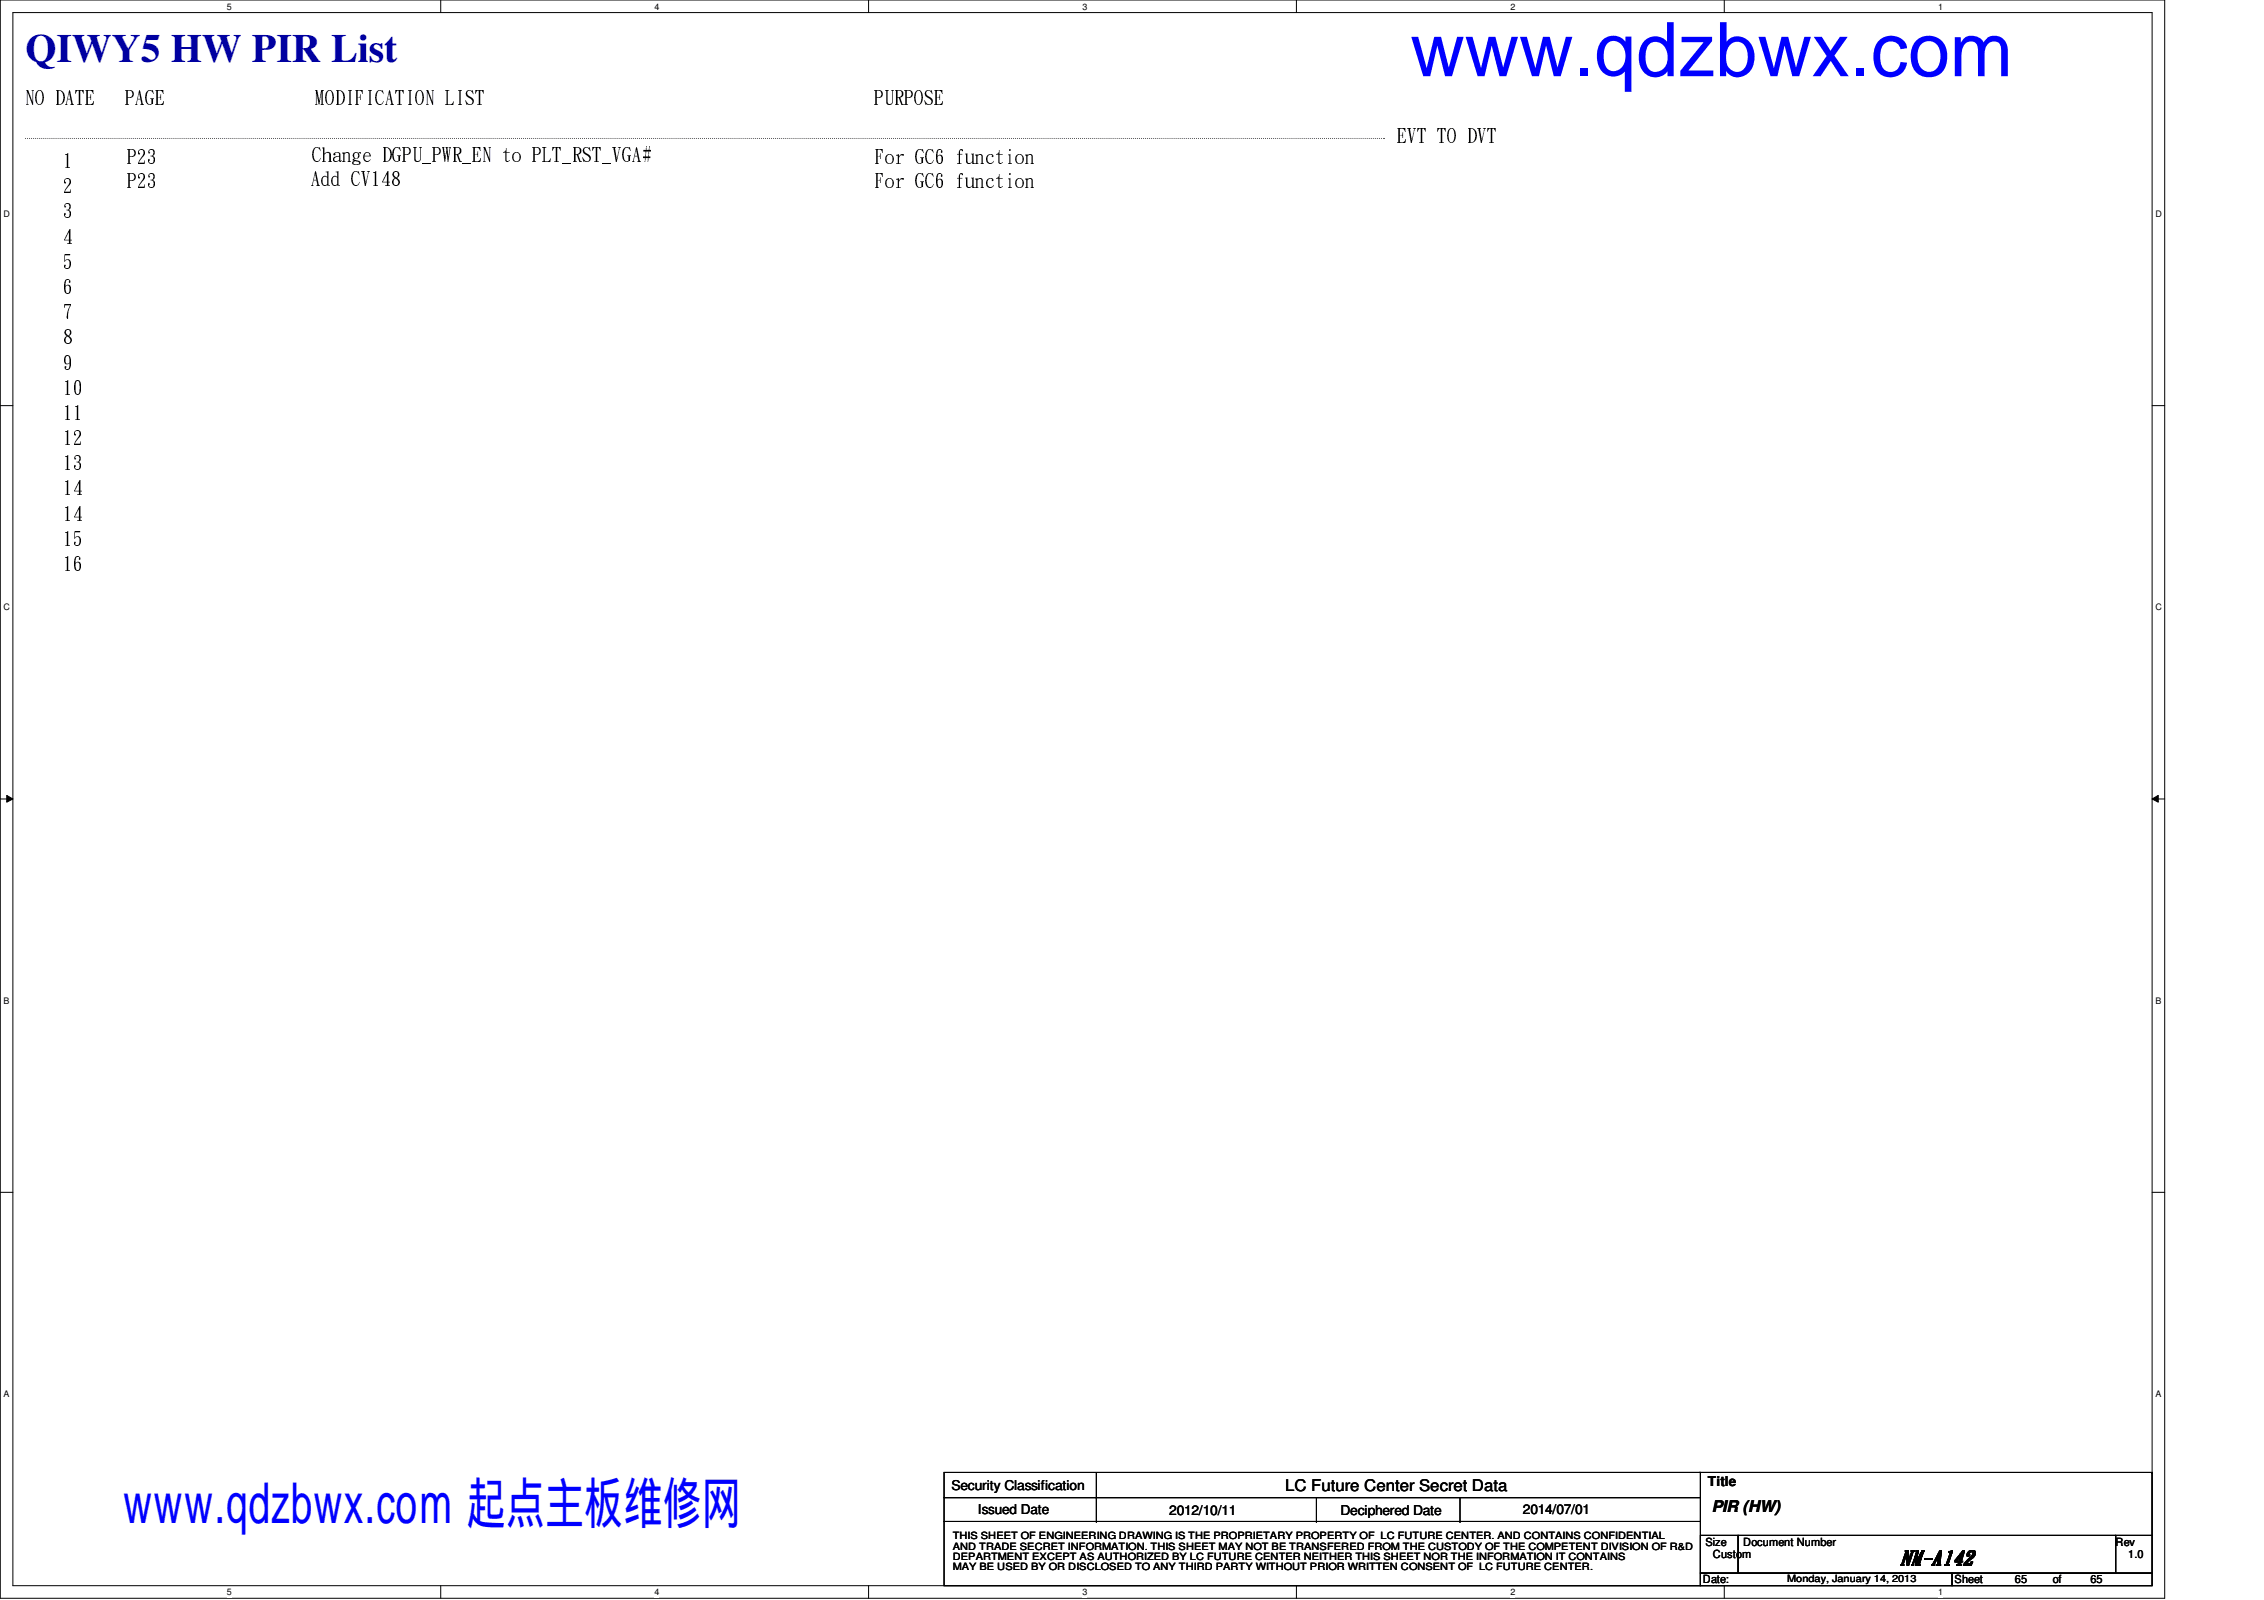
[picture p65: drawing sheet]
<svg xmlns="http://www.w3.org/2000/svg" width="297mm" height="210mm" viewBox="0 0 297 210" stroke-linecap="round" stroke-linejoin="round" font-family="sans-serif">
<defs><g id="words">
<text font-size="9.9" fill="#00f" x="185" y="10">www.qdzbwx.com</text>
<text font-size="7.4" fill="#00f" x="16.1" y="199.8">www.qdzbwx.com 起点主板维修网</text>
<text font-size="5.2" fill="#0000a0" x="3.3" y="8.1">QIWY5 HW PIR List</text>
<g font-size="2.6">
<text x="3.3" y="13.7">NO DATE</text>
<text x="16.4" y="13.7">PAGE</text>
<text x="41.3" y="13.7">MODIFICATION LIST</text>
<text x="114.6" y="13.7">PURPOSE</text>
<text x="8.3" y="21.9">1</text>
<text x="16.7" y="21.4">P23</text>
<text x="41" y="21.1">Change DGPU_PWR_EN to PLT_RST_VGA#</text>
<text x="114.8" y="21.4">For GC6 function</text>
<text x="183.3" y="18.6">EVT TO DVT</text>
<text x="8.3" y="25.2">2</text>
<text x="8.3" y="28.5">3</text>
<text x="16.7" y="24.6">P23</text>
<text x="40.8" y="24.3">Add CV148</text>
<text x="114.8" y="24.6">For GC6 function</text>
<text x="8.3" y="31.8">4</text>
<text x="8.3" y="35.1">5</text>
<text x="8.3" y="38.4">6</text>
<text x="8.3" y="41.7">7</text>
<text x="8.3" y="45">8</text>
<text x="8.3" y="48.3">9</text>
<text x="8.3" y="51.6">10</text>
<text x="8.3" y="54.9">11</text>
<text x="8.3" y="58.3">12</text>
<text x="8.3" y="61.6">13</text>
<text x="8.3" y="64.9">14</text>
<text x="8.3" y="68.2">14</text>
<text x="8.3" y="71.5">15</text>
<text x="8.3" y="74.8">16</text>
<text x="249.4" y="205.2">NM-A142</text>
</g>
<g font-size="2.1">
<text x="168.6" y="195.6">LC Future Center Secret Data</text>
<text x="224.6" y="198.4">PIR (HW)</text>
</g>
<g font-size="1.8">
<text x="124.8" y="195.5">Security Classification</text>
<text x="224.1" y="195">Title</text>
<text x="128.3" y="198.6">Issued Date</text>
<text x="153.4" y="198.8">2012/10/11</text>
<text x="175.9" y="198.8">Deciphered Date</text>
<text x="199.8" y="198.6">2014/07/01</text>
</g>
<g font-size="1.5">
<text x="223.8" y="202.8">Size</text>
<text x="228.7" y="202.8">Document Number</text>
<text x="277.6" y="202.8">Rev</text>
<text x="223.4" y="207.7">Date:</text>
<text x="224.7" y="204.4">Custom</text>
<text x="256.5" y="207.7">Sheet</text>
<text x="264.4" y="207.7">65</text>
<text x="269.3" y="207.7">of</text>
<text x="274.3" y="207.7">65</text>
<text x="279.2" y="204.4">1.0</text>
</g>
<g font-size="1.3">
<text x="125" y="201.9">THIS SHEET OF ENGINEERING DRAWING IS THE PROPRIETARY PROPERTY OF LC FUTURE CENTER. AND CONTAINS CONFIDENTIAL</text>
<text x="125" y="203.3">AND TRADE SECRET INFORMATION. THIS SHEET MAY NOT BE TRANSFERED FROM THE CUSTODY OF THE COMPETENT DIVISION OF R&amp;D</text>
<text x="125" y="204.6">DEPARTMENT EXCEPT AS AUTHORIZED BY LC FUTURE CENTER NEITHER THIS SHEET NOR THE INFORMATION IT CONTAINS</text>
<text x="125" y="206">MAY BE USED BY OR DISCLOSED TO ANY THIRD PARTY WITHOUT PRIOR WRITTEN CONSENT OF LC FUTURE CENTER.</text>
<text x="234.5" y="207.6">Monday, January 14, 2013</text>
</g>
<g font-size="1.2">
<text x="29.8" y="1.3">5</text>
<text x="85.9" y="1.3">4</text>
<text x="142" y="1.3">3</text>
<text x="198.2" y="1.3">2</text>
<text x="254.3" y="1.3">1</text>
<text x=".5" y="28.5">D</text>
<text x="282.8" y="28.5">D</text>
<text x=".5" y="80.1">C</text>
<text x="282.8" y="80.1">C</text>
<text x=".5" y="131.7">B</text>
<text x="282.8" y="131.7">B</text>
<text x=".5" y="183.3">A</text>
<text x="282.8" y="183.3">A</text>
<text x="29.8" y="209.3">5</text>
<text x="85.9" y="209.3">4</text>
<text x="142" y="209.3">3</text>
<text x="198.2" y="209.3">2</text>
<text x="254.3" y="209.3">1</text>
</g>
</g></defs>
<path d="M0 0h284v209.7h-284zM1.7 1.7h280.7v206.3h-280.7z" fill="none" stroke="#000" stroke-width=".13"/>
<g fill="#fff">
<path d="M29.8 .2h.5v1.3h-.5z"/>
<path d="M29.8 208.2h.5v1.3h-.5z"/>
</g>
<path d="M57.8 0v1.7M57.8 208v1.7" fill="none" stroke="#000" stroke-width=".13"/>
<g fill="#fff">
<path d="M85.9 .2h.6v1.3h-.6z"/>
<path d="M85.9 208.2h.6v1.3h-.6z"/>
</g>
<path d="M114 0v1.7M114 208v1.7" fill="none" stroke="#000" stroke-width=".13"/>
<g fill="#fff">
<path d="M142 .2h.6v1.3h-.6z"/>
<path d="M142 208.2h.6v1.3h-.6z"/>
</g>
<path d="M170.1 0v1.7M170.1 208v1.7" fill="none" stroke="#000" stroke-width=".13"/>
<g fill="#fff">
<path d="M198.2 .2h.6v1.3h-.6z"/>
<path d="M198.2 208.2h.6v1.3h-.6z"/>
</g>
<path d="M226.2 0v1.7M226.2 208v1.7" fill="none" stroke="#000" stroke-width=".13"/>
<g fill="#fff">
<path d="M254.3 .2h.6v1.3h-.6z"/>
<path d="M254.3 208.2h.6v1.3h-.6z"/>
<path d="M.5 27.4h.8v1.3h-.8z"/>
<path d="M282.8 27.4h.8v1.3h-.8z"/>
<path d="M.5 79h.8v1.3h-.8z"/>
<path d="M282.8 79h.8v1.3h-.8z"/>
</g>
<path d="M0 53.2h1.7M282.4 53.2h1.6" fill="none" stroke="#000" stroke-width=".13"/>
<g fill="#fff">
<path d="M.5 130.6h.7v1.3h-.7z"/>
<path d="M282.8 130.6h.7v1.3h-.7z"/>
</g>
<path d="M0 104.8h1.7M.9 104.4l.8 .4-.8 .4zM282.4 104.8l.8-.4v.8zM282.4 104.8h1.6" fill="none" stroke="#000" stroke-width=".13"/>
<path d="M.9 104.4l.8 .4-.8 .4zM282.4 104.8l.8-.4v.8z" fill="#000"/>
<g fill="#fff">
<path d="M.5 182.2h.7v1.3h-.7z"/>
<path d="M282.8 182.2h.7v1.3h-.7z"/>
</g>
<g fill="none" stroke="#000" stroke-width=".13">
<path d="M0 156.4h1.7M282.4 156.4h1.6M123.9 193.2h99.2v3.3h-99.2zM123.9 196.5h99.2v3.1h-99.2zM123.9 199.6h99.2v8.4h-99.2zM143.8 196.5h.1M143.8 199.6h.1M143.8 193.2v6.4M172.7 199.6h.1M172.7 196.5v3.1M191.6 199.6h.1M191.6 196.5v3.1"/>
<path d="M222.9 193.2h59.5M282.4 193.2h.1M282.4 193.2v8.2M223.1 201.4h4.9v5h-4.9zM223.1 206.4h33v1.6h-33zM228 201.4h49.6v5h-49.6zM256.1 206.4h26.3v1.6h-26.3zM277.6 201.4h4.8v5h-4.8z"/>
</g>
<path d="M3.3 18.2h178.3M181.6 18.2h.1" fill="none" stroke="#000" stroke-width=".13" stroke-dasharray="0 .3"/>
<use href="#words"/>
</svg>
